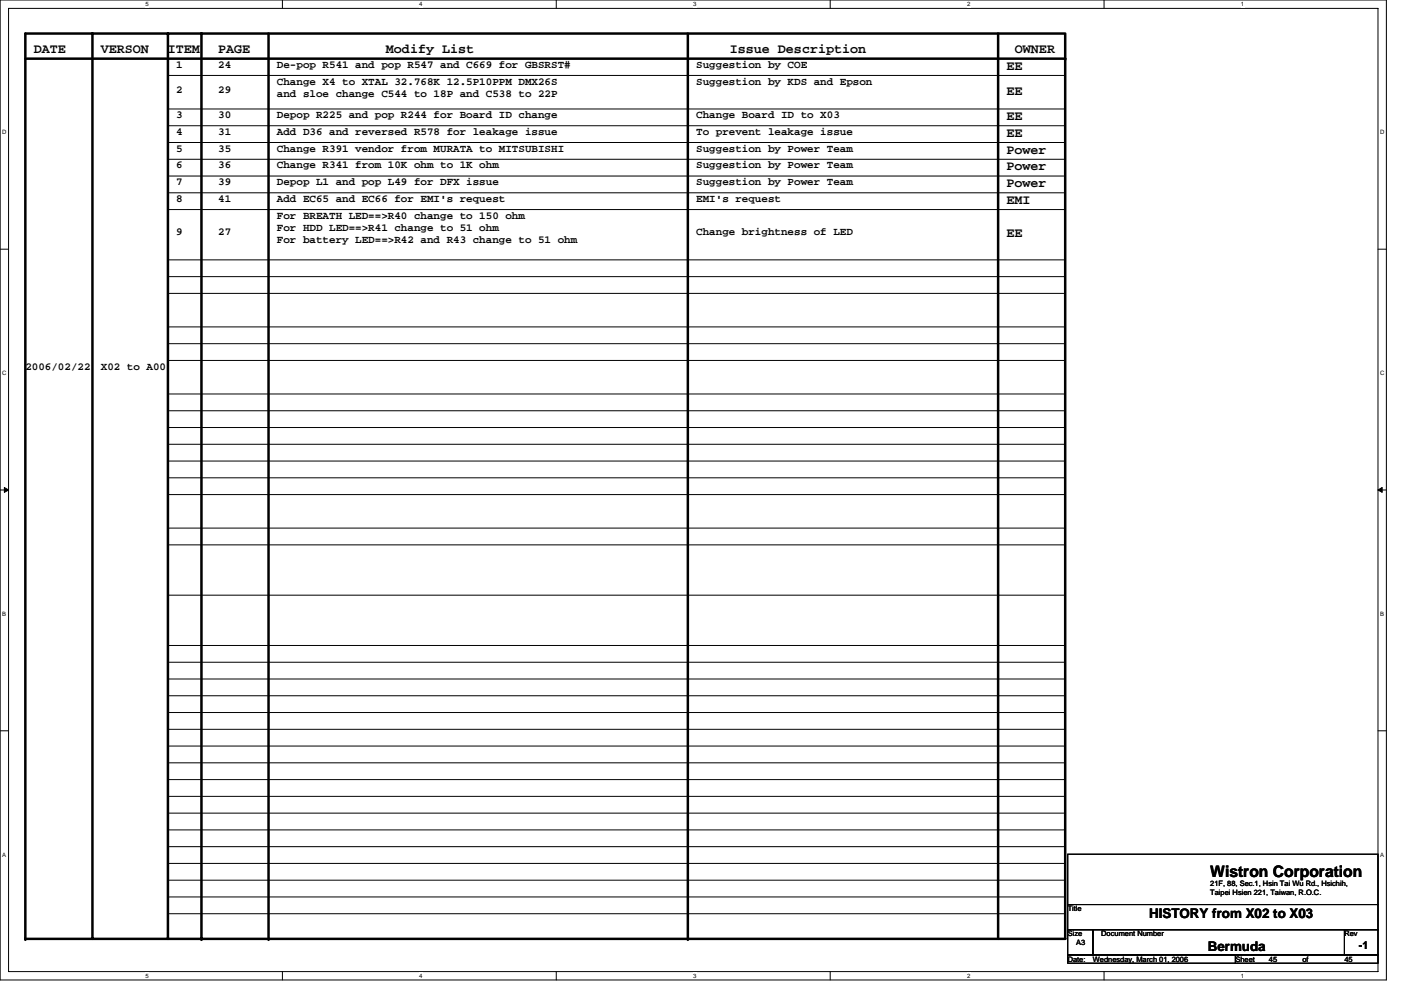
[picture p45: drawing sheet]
<svg xmlns="http://www.w3.org/2000/svg" width="297mm" height="210mm" viewBox="0 0 297 210" stroke-linecap="round" stroke-linejoin="round" font-family="sans-serif">
<defs><g id="words">
<text font-size="3.4" x="256.6" y="186.1">Wistron Corporation</text>
<g font-size="2.8">
<text x="7.2" y="11.2">DATE</text>
<text x="21.4" y="11.2">VERSON</text>
<text x="35.6" y="11.2">ITEM</text>
<text x="46.3" y="11.2">PAGE</text>
<text x="81.8" y="11.2">Modify List</text>
<text x="154.7" y="11.2">Issue Description</text>
<text x="215.2" y="11.2">OWNER</text>
<text x="213.4" y="14.8">EE</text>
<text x="213.4" y="20.1">EE</text>
<text x="213.4" y="25.5">EE</text>
<text x="213.4" y="29">EE</text>
<text x="213.4" y="32.6">Power</text>
<text x="213.4" y="36.1">Power</text>
<text x="213.4" y="39.7">Power</text>
<text x="213.4" y="43.2">EMI</text>
<text x="213.4" y="50.4">EE</text>
<text x="243.6" y="194.7">HISTORY from X02 to X03</text>
<text x="256.1" y="201.8">Bermuda</text>
</g>
<g font-size="2.3">
<text x="37.4" y="14.4">1</text>
<text x="46.3" y="14.4">24</text>
<text x="58.7" y="17.9">Change X4 to XTAL 32.768K 12.5P10PPM DMX26S</text>
<text x="58.7" y="14.4">De-pop R541 and pop R547 and C669 for GBSRST#</text>
<text x="147.6" y="17.9">Suggestion by KDS and Epson</text>
<text x="147.6" y="14.4">Suggestion by COE</text>
<text x="37.4" y="19.7">2</text>
<text x="46.3" y="19.7">29</text>
<text x="58.7" y="20.6">and sloe change C544 to 18P and C538 to 22P</text>
<text x="37.4" y="25">3</text>
<text x="37.4" y="28.6">4</text>
<text x="46.3" y="25">30</text>
<text x="46.3" y="28.6">31</text>
<text x="58.7" y="28.6">Add D36 and reversed R578 for leakage issue</text>
<text x="58.7" y="25">Depop R225 and pop R244 for Board ID change</text>
<text x="147.6" y="25">Change Board ID to X03</text>
<text x="147.6" y="28.6">To prevent leakage issue</text>
<text x="37.4" y="32.2">5</text>
<text x="37.4" y="35.7">6</text>
<text x="46.3" y="32.2">35</text>
<text x="46.3" y="35.7">36</text>
<text x="58.7" y="35.7">Change R341 from 10K ohm to 1K ohm</text>
<text x="58.7" y="32.2">Change R391 vendor from MURATA to MITSUBISHI</text>
<text x="147.6" y="32.2">Suggestion by Power Team</text>
<text x="147.6" y="35.7">Suggestion by Power Team</text>
<text x="37.4" y="39.3">7</text>
<text x="46.3" y="39.3">39</text>
<text x="58.7" y="39.3">Depop L1 and pop L49 for DFX issue</text>
<text x="147.6" y="39.3">Suggestion by Power Team</text>
<text x="37.4" y="42.8">8</text>
<text x="46.3" y="42.8">41</text>
<text x="58.7" y="42.8">Add EC65 and EC66 for EMI's request</text>
<text x="58.7" y="46.4">For BREATH LED==&gt;R40 change to 150 ohm</text>
<text x="147.6" y="42.8">EMI's request</text>
<text x="37.4" y="49.9">9</text>
<text x="46.3" y="49.9">27</text>
<text x="58.7" y="49">For HDD LED==&gt;R41 change to 51 ohm</text>
<text x="58.7" y="51.6">For battery LED==&gt;R42 and R43 change to 51 ohm</text>
<text x="147.6" y="49.9">Change brightness of LED</text>
<text x="5.4" y="78.4">2006/02/22</text>
<text x="21.4" y="78.4">X02 to A00</text>
<text x="288.1" y="201.3">-1</text>
</g>
<g font-size="1.6">
<text x="256.6" y="187.9">21F, 88, Sec.1, Hsin Tai Wu Rd., Hsichih,</text>
<text x="256.6" y="189.7">Taipei Hsien 221, Taiwan, R.O.C.</text>
<text x="226.4" y="193.3">Title</text>
<text x="226.4" y="198.6">Size</text>
<text x="226.4" y="203.9">Date:</text>
<text x="228.2" y="200.4">A3</text>
<text x="231.7" y="203.9">Wednesday, March 01, 2006</text>
<text x="233.5" y="198.6">Document Number</text>
<text x="261.9" y="203.9">Sheet</text>
<text x="269" y="203.9">45</text>
<text x="276.2" y="203.9">of</text>
<text x="285" y="198.6">Rev</text>
<text x="285" y="203.9">45</text>
</g>
<g font-size="1.3">
<text x="30.8" y="1.3">5</text>
<text x="88.9" y="1.3">4</text>
<text x="147" y="1.3">3</text>
<text x="205" y="1.3">2</text>
<text x="263.1" y="1.3">1</text>
<text x=".5" y="28.4">D</text>
<text x="292.6" y="28.4">D</text>
<text x=".5" y="79.5">C</text>
<text x="292.6" y="79.5">C</text>
<text x=".5" y="130.6">B</text>
<text x="292.6" y="130.6">B</text>
<text x=".5" y="181.7">A</text>
<text x="292.6" y="181.7">A</text>
<text x="30.8" y="207.4">5</text>
<text x="88.9" y="207.4">4</text>
<text x="147" y="207.4">3</text>
<text x="205" y="207.4">2</text>
<text x="263.1" y="207.4">1</text>
</g>
</g></defs>
<path d="M0 0h293.9v207.9h-293.9zM1.8 1.8h290.4v204.3h-290.4z" fill="none" stroke="#000" stroke-width=".21"/>
<g fill="#fff">
<path d="M30.8 .2h.7v1.4h-.7z"/>
<path d="M30.8 206.3h.7v1.4h-.7z"/>
</g>
<path d="M59.9 0v1.8M59.9 206.1v1.8" fill="none" stroke="#000" stroke-width=".21"/>
<g fill="#fff">
<path d="M88.9 .2h.7v1.4h-.7z"/>
<path d="M88.9 206.3h.7v1.4h-.7z"/>
</g>
<path d="M117.9 0v1.8M117.9 206.1v1.8" fill="none" stroke="#000" stroke-width=".21"/>
<g fill="#fff">
<path d="M147 .2h.7v1.4h-.7z"/>
<path d="M147 206.3h.7v1.4h-.7z"/>
</g>
<path d="M176 0v1.8M176 206.1v1.8" fill="none" stroke="#000" stroke-width=".21"/>
<g fill="#fff">
<path d="M205 .2h.7v1.4h-.7z"/>
<path d="M205 206.3h.7v1.4h-.7z"/>
</g>
<path d="M234.1 0v1.8M234.1 206.1v1.8" fill="none" stroke="#000" stroke-width=".21"/>
<g fill="#fff">
<path d="M263.1 .2h.7v1.4h-.7z"/>
<path d="M263.1 206.3h.7v1.4h-.7z"/>
<path d="M.5 27.3h.9v1.4h-.9z"/>
<path d="M292.6 27.3h.9v1.4h-.9z"/>
<path d="M.5 78.4h.9v1.4h-.9z"/>
<path d="M292.6 78.4h.9v1.4h-.9z"/>
</g>
<path d="M0 52.9h1.8M292.2 52.9h1.7" fill="none" stroke="#000" stroke-width=".21"/>
<g fill="#fff">
<path d="M.5 129.5h.8v1.4h-.8z"/>
<path d="M292.6 129.5h.9v1.4h-.9z"/>
</g>
<path d="M0 103.9h1.8M292.2 103.9h1.7" fill="none" stroke="#000" stroke-width=".21"/>
<path d="M.9 103.4l.9 .5-.9 .5zM292.2 103.9l.8-.5v1z" fill="#000" stroke="#000" stroke-width=".21"/>
<g fill="#fff">
<path d="M.5 180.5h.8v1.4h-.8z"/>
<path d="M292.6 180.5h.9v1.4h-.9z"/>
</g>
<g fill="none" stroke="#000" stroke-width=".21">
<path d="M35.6 16h190.2M225.8 16h.1M35.6 26.7h190.2M35.6 33.8h190.2M35.6 37.3h190.2M35.6 30.2h190.2M35.6 23.1h190.2M225.8 23.1h.1M35.6 40.9h190.2M35.6 44.4h190.2M35.6 55.1h190.2M35.6 58.7h190.2"/>
<path d="M35.6 72.9h190.2M35.6 76.5h190.2M35.6 69.3h190.2M35.6 62.2h190.2M225.8 69.3h.1M225.8 62.2h.1M35.6 97.8h190.2M35.6 90.7h190.2M35.6 83.6h190.2M35.6 87.1h190.2M35.6 94.2h190.2M35.6 101.3h190.2"/>
<path d="M35.6 104.9h190.2M35.6 112h190.2M35.6 115.6h190.2M35.6 126.2h190.2M35.6 136.9h190.2M0 155h1.8M35.6 154.7h190.2M35.6 144h190.2M35.6 151.1h190.2M35.6 140.5h190.2M35.6 147.6h190.2M35.6 158.2h190.2"/>
<path d="M225.8 158.2h.1M292.2 155h1.7M35.6 172.5h190.2M35.6 161.8h190.2M35.6 165.4h190.2M35.6 168.9h190.2M35.6 176h190.2M35.6 179.6h190.2M35.6 193.8h190.2M35.6 183.1h190.2M35.6 186.7h190.2M35.6 190.2h190.2"/>
<path d="M225.8 190.2h.1M226.4 197.2h5.3v5.3h-5.3zM226.4 181.2h65.8v10.7h-65.8zM226.4 191.9h65.8v5.3h-65.8zM231.7 197.2h53.3v5.3h-53.3zM285 197.2h7.2v5.3h-7.2zM226.4 202.5h35.5v1.8h-35.5zM261.9 202.5h30.3v1.8h-30.3z"/>
</g>
<g fill="none" stroke="#000" stroke-width=".53">
<path d="M5.4 7.1h220.4v192h-220.4zM5.4 12.4h220.4M19.6 7.1v192M35.6 7.1v192M42.7 7.1v192M56.9 7.1v192M145.8 7.1v192M211.6 7.1v192M225.8 12.4h.1M5.4 199.1h.1M42.7 199.1h.1M56.9 199.1h.1"/>
<path d="M145.8 199.1h.1"/>
</g>
<use href="#words"/>
</svg>
